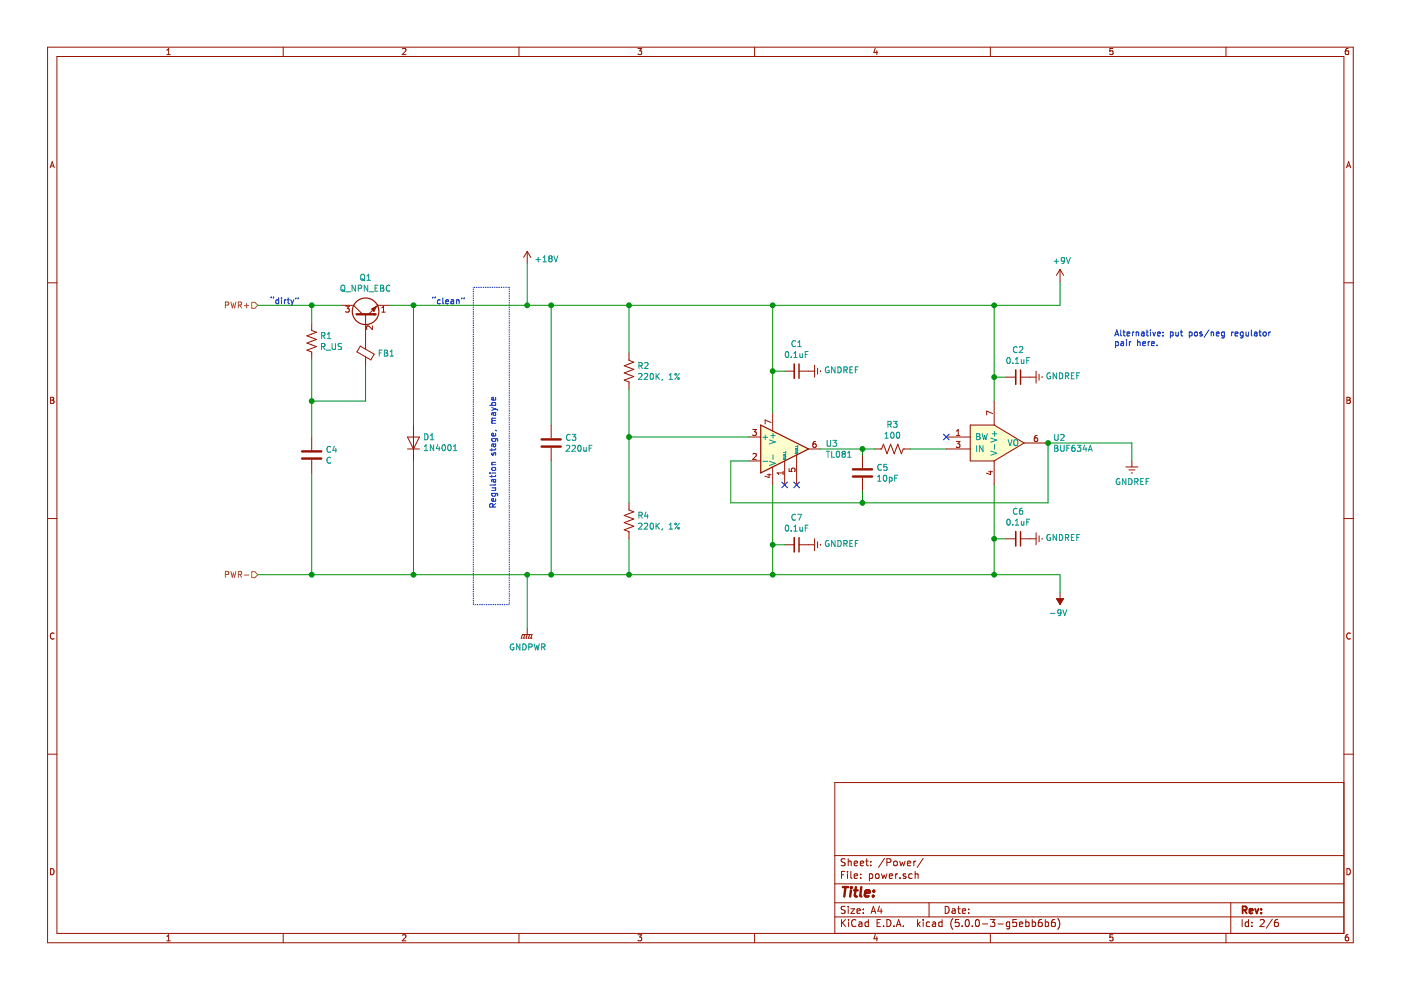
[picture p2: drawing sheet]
<svg xmlns="http://www.w3.org/2000/svg" width="297mm" height="210mm" viewBox="0 0 297 210" stroke-linecap="round" stroke-linejoin="round" font-family="sans-serif">
<g fill="none" stroke="#969400" stroke-width=".21">
<path d="M47.8 64.7l.7-.1v-.5l-.7-.1v1.3M49 64l.3 1.3 .2-.9 .2 .9 .3-1.3M50.5 64.7l.7-.1v-.5l-.7-.1v1.3M50.8 64.7l.4 .6M51.8 64.8h1M52.3 64.3v1M53.4 64.1h.6l.7 .6-.7 .7h-.6zM47.8 121.8l.7-.1v-.4l-.7-.2v1.3M49 121.1l.3 1.3 .2-.9 .2 .9 .3-1.3M50.5 121.8l.7-.1v-.4l-.7-.2v1.3M50.8 121.8l.4 .6M51.8 121.9h1"/>
<path d="M53.4 121.2h.6l.7 .7-.7 .6h-.6z"/>
</g>
<circle cx="77.5" cy="66" r="2.82" fill="none" stroke="#981200" stroke-width=".25"/>
<path d="M75 64.7l1.9 1.9M80 64.7h.1M80 64.7l-1.9 1.9" fill="none" stroke="#981200" stroke-width=".21"/>
<path d="M75.6 66.6h3.8" fill="none" stroke="#981200" stroke-width=".51"/>
<circle cx="79.4" cy="66.6" r=".25" fill="#981200"/>
<g fill="#981200" stroke="#981200" stroke-width=".21">
<path d="M224 126.9h1.5l-.8 1.3z"/>
<path d="M78.8 65.5l1-.5-.5 1z" fill-rule="evenodd"/>
</g>
<g fill="none" stroke="#981200" stroke-width=".21">
<path d="M10.1 10h276.8v189.9h-276.8zM12.1 12h272.8v185.9h-272.8zM35.4 11.6h.7M35.4 10.6l.4-.3v1.3M60 10v2M85.3 10.4l.5-.1 .3 .3-.8 1h.8M110 10v2M135.3 10.3h.8l-.5 .5 .4 .1v.5l-.2 .2-.5-.2M160 10v2M185.6 10.2l-.3 .9h.8M185.9 10.7v.9M210 10v2"/>
<path d="M235.9 10.3h-.6v.6l.6-.1v.6l-.1 .2-.5-.2M259.9 10v2M285.9 10.3h-.4l-.2 .3-.1 .7 .3 .3 .4-.2v-.6h-.4l-.3 .2M10.6 35.6l.5-1.3 .4 1.3M10.7 35.2h.7M285.5 35.6l.4-1.3 .5 1.3M285.6 35.2h.6M10.1 60h2M111.8 53.3v2.5M111.8 53.3l-.8 1.3M111.8 53.3l.7 1.3M224.7 57.1v2.6"/>
<path d="M224.7 57.1l-.7 1.3M224.7 57.1l.8 1.3M284.9 60h2M66.1 68.5v1.6l1 .3-2 .8 2 .8-2 .7 2 .8-2 .8 1 .3v1.6M72.4 64.7h2.6M73.3 64.9h.8l-.5 .5 .4 .1 .1 .5-.3 .2-.5-.1M76.4 73.4l2.9 1.7-.7 1.2-2.9-1.7zM77.5 66.6v7.4M77.5 75.7v1.7M79 69.1v.8l-1-.8-.3 .3 .1 .4M80 64.7h2.6M80.9 66.2h.8"/>
<path d="M80.9 65.3l.4-.4v1.3M133.4 74.9v1.5l1 .4-2.1 .8 2.1 .7-2.1 .8 2.1 .7-2.1 .8 1.1 .4v1.5M166.4 78.7h2M169.4 78.7h3.3M172.7 77.4v2.6M173.3 78.1v1.2M174 78.6v.2M213.3 80h2.1M216.4 80h3.3M219.7 78.7v2.5M220.3 79.3v1.3M220.9 79.8v.3"/>
<path d="M10.7 84.2h.5l.2 .3-.2 .3 .3 .3-.3 .4h-.5zM10.7 84.8h.5M66.1 92.7v2.8M66.1 97.5v2.8M86.4 95.2h2.5M86.4 92.7h2.5l-1.2 2.5zM87.7 90.1v7.6M116.9 90.1v2.8M116.9 94.9v2.8M158.7 92.7h2.6M158.7 97.7h2.6M159.6 91.1h.8l-.5 .4 .4 .2 .1 .4-.3 .2-.5-.1"/>
<path d="M159.6 96.3l.5-.2 .3 .4-.8 .9h.8M163.5 89.6l-1.3-.5v.8M163.8 87.6v3.8M163.8 99v3.8M166 99.9v.7M166.4 97.7v5.1M167.3 99.3v.6l.6 .1-.1-.5 .2-.2h.3l.3 .2-.2 .5M168.9 96.5v6.3M171.4 95.2h2.6M172.9 93.6h-.2a.79 .79 0 0 0-.1 1.3l.3-.1 .2-.5-.3-.2h-.2l-.3 .2M182.9 96.5v2.8M185.4 95.2h1.5l.4-1 .8 2 .7-2 .8 2 .8-2 .7 2 .4-1h1.5"/>
<path d="M200.6 95.2h5.1M200.6 92.7h5.1M202.7 93.6h.8l-.4 .5 .3 .1 .1 .4-.2 .3-.6-.2M202.8 92.3h.7M202.8 91.4l.4-.3v1.2M210 99.8v.8l-.9-.3M210.5 87.7l-1.3-.6v.9M210.8 90.1h-5.1v7.6h5.1M210.8 90.1l6.3 3.8M210.8 85v5.1M210.8 97.7v5.1M217.1 93.9l-6.3 3.8"/>
<path d="M217.1 93.9h5.1M219.9 92.3h-.2a.79 .79 0 0 0-.2 1.3l.4-.1 .1-.4-.2-.3h-.3l-.2 .3M238.7 99h2.5M239.3 99.6h1.3M240 97.7v1.3M285.6 84.2h.4l.3 .3-.3 .3 .3 .3-.2 .4h-.5zM285.6 84.8h.4M10.1 109.9h2M133.4 106.6v1.5l1 .4-2.1 .8 2.1 .7-2.1 .8 2.1 .8-2.1 .7 1.1 .4v1.5M162.7 100.7h.8M163.1 100.5v.8l-.9-.3M166 100.3h-1.2l.3 .3"/>
<path d="M166.4 115.5h2M169.4 115.5h3.3M172.7 114.2v2.6M173.3 114.9v1.2M174 115.4v.2M182.9 101.3v2.8M209.6 100h.9M213.3 114.2h2.1M216.4 114.2h3.3M219.7 113v2.5M220.3 113.6v1.3M220.9 114.1v.3"/>
<path d="M239.9 100.3h.2M284.9 109.9h2M11.5 134.3a.58 .58 0 0 0-.8 .5 .58 .58 0 0 0 .8 .6M110.5 135.3h.1M110.8 134.5h.1M110.8 134.5l-.3 .8M110.8 134.5h2l-.3 .8M111 135.3h.1M111.3 134.5l-.3 .8M111.5 135.3h.1M111.8 133.3v1.2l-.3 .8M112 135.3h.1"/>
<path d="M112.3 134.5l-.3 .8M112.5 135.3h.1M224.7 125.7v2.5M286.3 134.3a.58 .58 0 0 0-.8 .5 .58 .58 0 0 0 .8 .6M10.1 159.9h2M284.9 159.9h2M284.9 165.9h-107.9v32M10.7 184.2a.65 .65 0 0 1 .8 .6 .65 .65 0 0 1-.8 .7zM35.4 198.5l.4-.3v1.3M35.4 199.5h.7M60 197.9v2M85.3 198.3l.5-.1 .3 .3-.8 1h.8"/>
<path d="M110 197.9v2M135.3 198.2h.8l-.5 .5 .4 .1v.6l-.2 .1-.5-.1M160 197.9v2M177 194.4h107.9M177 191.4h107.9M177 187.4h107.9M177 181.4h107.9M178.4 185.5h.5M178.4 195v1.5M178.6 195.6l.7 .9M179.1 184.8h-.7v1.5M179.2 192.2h-.6l-.3 .2 .2 .4 .6 .3v.4l-.2 .2-.6-.1"/>
<path d="M179.2 182.1h-.6l-.3 .2 .2 .4 .6 .3v.4l-.2 .2-.6-.1M179.3 195l-.9 .8M179.7 184.8v.1M179.7 185.3v1M179.8 182.1v1.5M179.8 192.2v.1M179.8 192.7v1M179.8 182.7l.2-.1h.4l.1 1M179.9 195v.1M179.9 195.5v1M180.4 192.7h.8l-.8 1h.8M180.4 184.8v1.3l.2 .2"/>
<path d="M181.1 183.1l.7-.2v-.3h-.5l-.2 .2 .1 .7h.6M181.1 185.8l.7-.2v-.3h-.5l-.2 .2 .1 .7h.6M181.5 195.1a.59 .59 0 0 0-.8 0 .59 .59 0 0 0-.1 .7 .56 .56 0 0 0 .2 .6 .56 .56 0 0 0 .7-.1M181.7 193.2l.7-.2-.1-.2-.4-.1-.2 .2 .1 .7h.5M182.1 195.5h.6l.1 1M182.4 183.1l.7-.2-.1-.3h-.4l-.2 .2 .1 .7h.5M182.5 186.1v.2M182.5 185.3v.2M182.8 195.8l-.5 .1-.3 .2 .3 .4 .5-.1M183 193.5v.2M183 192.8v.1M183.5 182.6h.6"/>
<path d="M183.7 182.1v1.3l.4 .2M184.1 195.5h-.4l-.3 .2 .1 .6 .2 .2 .4-.1M184.1 195v1.5M184.3 185.3h.5l.2 .2v.6l-.2 .2-.5-.1M184.3 185.3v1.5M184.6 183.4v.2M184.6 182.6v.2M184.7 193.7l.5-1.5 .5 1.5M184.8 193.2h.8M185.6 198.1l-.3 .9h.8M185.7 185.4l.2-.1 .4 .1 .1 .6-.1 .2-.4 .1-.2-.2zM185.9 198.6v.9"/>
<path d="M186 195.7h.5M186.5 192.1l-.4 1.1h1M186.7 195h-.7v1.5h.7M186.8 192.7v1M186.9 185.3l.3 1 .3-.8 .3 .8 .2-1M187.3 196.3v.2M187.5 182l-1.2 1.9M188 182.9l.8-.1 .1-.2-.1-.4-.2-.1h-.6v1.5M188 195a.76 .76 0 0 1 .9 .7 .76 .76 0 0 1-.9 .8zM188.5 185.8l.8-.2-.1-.3h-.4l-.3 .2 .1 .7h.6M189.5 196.3v.2M189.5 182.7l.2-.1 .5 .1v.7l-.2 .2-.5-.2z"/>
<path d="M189.9 185.3v1M190 196.5l.5-1.5 .5 1.5M190.2 196h.7M190.3 185.3l-.4 .2M190.8 182.6l.2 1 .3-.7 .3 .7 .3-1M190.8 186.1v.2M191.5 196.3v.2M192 185.3h-.3l-.2 .2v.2l.5 .1v.4h-.5M192.4 183.1l.7-.2-.1-.3h-.4l-.2 .2 .1 .7h.5M193.4 185.3h-.4l-.3 .2v.6l.3 .2 .4-.1M193.8 182.6v1M194 185.4l.2-.1h.4l.1 1"/>
<path d="M194 184.8v1.5M194.2 182.6l-.4 .3M194.5 195v1.5M194.7 195.9l.4 .6M195.1 195.5l-.6 .5M195.7 195v.1M195.7 195.5v1M195.7 182l-1.2 1.9M197 191.4v3M197.1 195.5h-.4l-.3 .2v.6l.3 .2 .4-.1M197.7 195.5h.6l.1 1M198.4 195.8l-.7 .3 .2 .4 .5-.1"/>
<path d="M199.7 195.5h-.4l-.3 .2 .1 .6 .2 .2 .4-.1M199.7 195v1.5M200.4 192.2a.75 .75 0 0 1 .8 .7 .75 .75 0 0 1-.8 .8zM201.9 192.8h.6v.9M202 194.8a1.71 1.71 0 0 0 0 2.2M202.5 193l-.5 .1-.2 .2 .2 .4 .5-.1M203 192.7h.6M203.2 192.2v1.3l.4 .2M203.3 195h-.7l-.1 .7 .7-.1 .2 .2-.1 .5-.2 .2-.6-.2M204 196.3v.2M204 193.2l.7-.2v-.2l-.5-.1-.2 .2 .1 .7h.6M204.9 195h.1a.81 .81 0 0 1 .5 .7 .81 .81 0 0 1-.5 .8 .95 .95 0 0 1-.1-1.5z"/>
<path d="M205.4 193.5v.2M205.4 192.8v.1M206.1 196.3v.2M207 195h.3a.85 .85 0 0 1-.1 1.5 1 1 0 0 1-.2-1.5zM208.3 195.9h1.1M210 197.9v2M210 195h.9l-.5 .5 .5 .2v.6l-.3 .2-.6-.2M211.6 195.9h1.1M214.1 195.5h-.5l-.3 .2 .1 .6 .2 .2 .5-.1M214.1 195.5l-.1 1.3-.2 .2-.4-.1M215.5 195h-.7l-.1 .7 .7-.1 .1 .7-.2 .2-.6-.2M216.1 196l.8-.2-.1-.3h-.5l-.2 .2 .1 .7h.6"/>
<path d="M217.5 195.5h.4l.3 .2-.1 .7h-.6M217.5 195v1.5M218.9 195.5h.4l.3 .2-.1 .6-.2 .2-.4-.1M218.9 195v1.5M220.8 195h-.4a1.11 1.11 0 0 0-.1 1.4l.4 .1 .2-.2 .1-.5-.3-.3-.4 .1-.2 .2M221.6 195.5h.5l.2 .2-.1 .7h-.6M221.6 195v1.5M223.6 195h-.4a1.16 1.16 0 0 0-.2 1.4l.5 .1 .2-.2 .1-.5-.3-.3-.5 .1-.1 .2M224.3 194.8a1.71 1.71 0 0 1 0 2.2M235.9 198.2h-.6v.6l.6-.1v.7l-.1 .1-.5-.1M259.9 197.9v2M260.9 191.4v6.5"/>
<path d="M263.4 195v1.5M264.7 195.5h-.4l-.3 .2 .1 .7h.6M264.7 195v1.5M265.4 196.3v.2M265.4 195.5v.2M267.2 195.1l.6-.1 .3 .4-1 1.1h1M269.8 194.9l-1.3 1.9M270.9 195h-.4a.96 .96 0 0 0 0 1.5l.5-.2 .1-.5-.3-.3-.5 .1-.1 .2M285.6 184.2a.65 .65 0 0 1 .7 .6 .65 .65 0 0 1-.7 .7zM285.9 198.2h-.4l-.2 .3-.1 .7 .3 .3 .4-.1v-.7h-.4l-.3 .2"/>
</g>
<g fill="none" stroke="#009596" stroke-width=".21">
<path d="M76.5 58.3l.3-.1a.44 .44 0 0 1 .5 .4v.7l-.5 .1-.3-.1zM76.7 59.1l.7 .5M77.8 59.4h.7M77.8 58.5l.4-.3v1.2M113.6 55h1M114.1 54.6v.9M115.1 55.5h.8M115.1 54.6l.4-.4v1.3M116.6 54.8l-.2-.2 .2-.4 .4 .2v.3l-.2 .1M116.6 54.8l-.2 .2v.3l.2 .2h.2l.3-.2-.1-.4-.2-.1M116.6 54.8h.2M117.4 54.2l.4 1.3 .5-1.3"/>
<path d="M223.5 55.4h.9M224 54.9v1M225.7 55.2l-.2 .2-.4-.1v-.6l.4-.1 .2 .3v.7l-.2 .2-.4 .1M226.1 54.6l.4 1.3 .4-1.3M68.2 73.5l.7-.1v-.4l-.7-.2v1.3M68.2 71.2l.7-.1v-.5l-.7-.1v1.3M68.5 73.5l.4 .6M68.5 71.2l.4 .6M69.1 74.2h1M69.4 71.8h.7M69.4 70.9l.4-.4v1.3M70.4 72.8v1.1l.3 .2h.2l.2-.2v-1.1"/>
<path d="M72.3 60.6l.3-.1a.44 .44 0 0 1 .5 .4v.7l-.5 .1-.3-.1zM72.4 72.9l-.5-.1-.2 .3 .1 .3 .6 .2v.4l-.2 .1-.5-.1M72.5 61.4l.7 .5M73.4 61.9h.9M75.4 60.5v1.2l-.8-1.2v1.2M76 61.1h.6l.1-.2-.1-.3-.6-.1v1.2M78 60.5v1.2l-.8-1.2v1.2M78.2 61.9h1M79.5 61.1h.4M80.1 60.5h-.6v1.2h.6M80.4 74.8h.4M80.7 60.5l.6 .1v.4l-.2 .1 .3 .2-.1 .4h-.6z"/>
<path d="M80.7 61.1h.4M81 74.2h-.6v1.3M81.5 74.8h.4M81.5 74.2l.6 .2 .1 .2-.3 .2 .3 .3-.1 .3-.6 .1zM82.7 60.6a.56 .56 0 0 0-.8 .5 .56 .56 0 0 0 .8 .5M82.7 75.5h.7M82.7 74.6l.4-.4v1.3M135.4 79.3l.5-.1 .2 .3-.8 .9h.8M135.5 77.5l.6-.1v-.4l-.6-.1v1.2M135.8 77.5l.4 .6M136.6 79.3l.5-.1 .2 .3-.7 .9h.7M136.7 77l.4-.1 .3 .3-.8 .9h.8"/>
<path d="M137.9 79.3l.2-.1a.67 .67 0 0 1 .5 .6 .67 .67 0 0 1-.5 .6l-.3-.4zM139.1 79.2v1.2M139.3 79.7l.5 .7M139.8 79.2l-.7 .7M141.9 79.5l.3-.3v1.2M143.1 79.3h.3v.2h-.3zM144 79.2l-.9 1.2M166.6 74.7l.2-.2a.67 .67 0 0 1 .4 .7 .67 .67 0 0 1-.4 .6l-.3-.5zM167.8 75.7v.1M168.3 74.9l.4-.4v1.3M168.3 75.8h.7M168.7 72.3a.56 .56 0 0 0-.8 .6 .56 .56 0 0 0 .8 .5"/>
<path d="M169.2 73.5h.7M169.2 72.6l.3-.4v1.3M169.6 75v.8l.5-.1M170.1 75v.8M170.7 75.1h.5M171.3 74.5h-.6v1.3M175.7 77.9a.59 .59 0 0 0-.7 .5 .59 .59 0 0 0 .7 .6l.1-.5h-.3M177 77.8v1.3l-.7-1.3v1.3M177.7 77.8a.64 .64 0 0 1 .7 .6 .64 .64 0 0 1-.7 .7zM178.9 78.4l.7-.1v-.4l-.7-.1v1.3M179.2 78.4l.4 .7M180.2 78.4h.4"/>
<path d="M180.8 77.8h-.6v1.3h.6M181.3 78.4h.4M181.9 77.8h-.6v1.3M213.6 75.9l.2-.1a.67 .67 0 0 1 .4 .6 .67 .67 0 0 1-.4 .7l-.3-.5zM214.7 76.9v.2M215.3 77.1h.7M215.3 76.2l.3-.4v1.3M215.6 73.6a.56 .56 0 0 0-.8 .5 .56 .56 0 0 0 .8 .5M216.1 73.6l.5-.1 .3 .3-.8 1h.8M216.5 76.2l.1 .8 .5-.1M217.1 76.2v.9M217.7 76.4h.4"/>
<path d="M218.3 75.8h-.6v1.3M222.7 79.1a.59 .59 0 0 0-.8 .6 .59 .59 0 0 0 .8 .6v-.5h-.2M224 79.1v1.2l-.7-1.2v1.2M224.6 79.1a.64 .64 0 0 1 .7 .6 .64 .64 0 0 1-.7 .6zM225.9 79.7l.7-.1v-.4l-.7-.1v1.2M226.2 79.7l.4 .6M227.2 79.7h.4M227.7 79.1h-.5v1.2h.5M228.3 79.7h.4M228.9 79.1h-.6v1.2M70.1 94.8a.56 .56 0 0 0-.8 .5 .56 .56 0 0 0 .8 .5M70.1 97.1a.56 .56 0 0 0-.8 .5 .56 .56 0 0 0 .8 .5"/>
<path d="M70.9 94.6l-.3 .9h.8M71.2 95.1v.8M90 95.6h.7M90 94.6l.3-.3v1.3M90.1 92a.64 .64 0 0 1 .7 .6 .64 .64 0 0 1-.7 .6zM91.2 93.2h.8M91.2 92.3l.4-.3v1.2M92 94.3v1.3l-.8-1.3v1.3M92.8 94.2l-.3 .9h.8M93.1 94.7v.9M93.8 94.4l.2-.1a.67 .67 0 0 1 .5 .6 .67 .67 0 0 1-.5 .7l-.3-.5zM95.1 94.4l.1-.1a.67 .67 0 0 1 .5 .6 .67 .67 0 0 1-.5 .7 .83 .83 0 0 1-.1-1.2z"/>
<path d="M96.1 95.6h.8M96.1 94.6l.4-.3v1.3M120.1 94.5l.5-.1 .2 .4-.8 .9h.8M120.9 92.2a.56 .56 0 0 0-.8 .5 .56 .56 0 0 0 .8 .5M121.3 94.5l.5-.1 .2 .4-.8 .9h.8M121.3 92.1h.8l-.4 .5 .3 .1 .1 .4-.3 .3-.5-.2M122.6 94.5l.2-.1a.69 .69 0 0 1 .4 .6 .69 .69 0 0 1-.4 .7l-.3-.5zM123.8 94.8v.8h.5M124.3 94.8v.9M124.9 95h.4M125.5 94.4h-.6v1.3M140.4 80.4l-.1 .2"/>
<path d="M141.9 80.4h.7M143.7 80.1h.3v.3h-.3zM161.8 97.8h1M161.8 92.7h1M162.2 92.3v.9M163.1 97.8l1.3 .4-1.3 .5M163.1 93.3l1.3 .4-1.3 .4M163.4 92.4h1M163.9 91.9v1M163.9 96.4v1M166.1 97.2h.5l-.5 .2h.5M166.1 96.6l.5 .1-.1 .2h-.4"/>
<path d="M166.6 95.7v.3h-.5M166.6 96.1v.3h-.5M168.6 95.9h.5l-.5 .3h.5M168.6 95.3l.5 .2-.1 .1h-.4M169.1 94.5v.2h-.5M169.1 94.9v.2h-.5M175.2 95.7h.7M175.4 93.4v1l.2 .2h.4l.1-.2v-1M175.6 95.7v1.2M176.3 95.7v1.2h.6M176.6 93.4h.8l-.5 .5 .4 .1v.5l-.2 .1-.5-.1M177.4 95.8l.2-.1a.69 .69 0 0 1 .4 .6 .69 .69 0 0 1-.4 .6l-.3-.4z"/>
<path d="M178.7 96.2l-.2 .3v.2l.2 .2h.3l.2-.2v-.4l-.2-.1M178.7 96.2l-.2-.2 .2-.3 .5 .1v.3l-.2 .1M178.7 96.2h.3M179.7 96.9h.7M179.7 96l.4-.3v1.2M186.9 98.6a.56 .56 0 0 0-.8 .5 .56 .56 0 0 0 .8 .5M187.6 92l.4-.4v1.3M187.6 92.9h.7M188 98.4h-.6v.7l.4-.2 .3 .3v.3l-.3 .2-.4-.1M188.3 90l.6-.1v-.4l-.6-.2v1.3M188.6 90l.4 .6M189 91.8l.1-.2a.67 .67 0 0 1 .5 .7 .67 .67 0 0 1-.5 .6l-.3-.5z"/>
<path d="M189.4 89.3h.8l-.4 .5 .3 .1 .1 .5-.3 .2-.5-.1M190.2 91.8l.2-.2a.69 .69 0 0 1 .4 .7 .69 .69 0 0 1-.4 .6l-.4-.5zM207.1 91.9h.4l.3 .3-.3 .4 .3 .2-.1 .4h-.6zM207.1 94.5v1.3M207.1 92.6h.4M208.2 91.9l.4 1.3 .2-.9 .2 .9 .3-1.3M208.4 94.5v1.3l-.7-1.3v1.3M210.1 95.7l1.2 .4-1.2 .4M210.1 92.9l1.2 .4-1.2 .4M210.4 92h.9M210.9 91.5v1M210.9 94.3v.9"/>
<path d="M213.7 93.2l.5 1.3 .4-1.3M215 93.4l.3-.2a.44 .44 0 0 1 .5 .4l-.1 .7-.4 .2-.3-.2zM223.6 92.1v1l.3 .3 .3-.1 .1-.2v-1M223.6 94.4l.6 .1 .1 .3-.3 .2 .3 .2-.1 .4-.6 .1zM223.6 95h.4M224.9 92.2l.5-.1 .2 .4-.8 .9h.8M224.9 94.4v1.1l.2 .2 .4-.1 .1-.1v-1.1M226.2 95h.4M226.8 94.4h-.6v1.3M227.8 94.4l-.3 .1-.3 .5 .1 .6h.5v-.6l-.3-.1-.3 .2M228.4 94.4h.8l-.5 .5 .4 .1v.6l-.2 .1-.5-.1M230 94.4l-.4 .8h.8"/>
<path d="M230.3 94.8v.9M230.7 95.7l.5-1.3 .4 1.3M230.9 95.3h.5M135.4 111l.5-.1 .2 .4-.8 .9h.8M135.5 109.3l.6-.1v-.5l-.6-.1v1.3M135.8 109.3l.4 .6M136.6 111l.5-.1 .2 .4-.7 .9h.7M137 108.5l-.3 .9h.7M137.3 109v.9M137.9 111l.2-.1a.67 .67 0 0 1 .5 .6 .67 .67 0 0 1-.5 .7l-.3-.5zM139.1 110.9v1.3M139.3 111.5l.5 .7"/>
<path d="M139.8 110.9l-.7 .7M140.4 112.1l-.1 .3M141.9 111.3l.3-.4v1.3M141.9 112.2h.7M143.1 111h.3v.2h-.3zM143.7 111.9h.3v.2h-.3zM144 110.9l-.9 1.3M166.6 111.5l.2-.2a.67 .67 0 0 1 .4 .7 .67 .67 0 0 1-.4 .6l-.3-.5zM167.8 112.5v.1M168.3 112.6h.7M168.3 111.7l.4-.4v1.3M168.7 109.2a.56 .56 0 0 0-.8 .5 .56 .56 0 0 0 .8 .5"/>
<path d="M169.1 109h.8l-.5 1.3M169.6 111.8v.8l.5-.1M170.1 111.8v.8M170.7 112h.5M171.3 111.3h-.6v1.3M175.7 114.7a.59 .59 0 0 0-.7 .5 .59 .59 0 0 0 .7 .6l.1-.5h-.3M177 114.6v1.3l-.7-1.3v1.3M177.7 114.6a.64 .64 0 0 1 .7 .6 .64 .64 0 0 1-.7 .7zM178.9 115.3l.7-.2v-.4l-.7-.1v1.3M179.2 115.3l.4 .6M180.2 115.2h.4M180.8 114.6h-.6v1.3h.6"/>
<path d="M181.3 115.2h.4M181.9 114.6h-.6v1.3M186.1 102h.7M186.1 101.1l.3-.3v1.2M187.4 100.9l.2-.1a.67 .67 0 0 1 .4 .6 .67 .67 0 0 1-.4 .6l-.3-.5zM188.5 101.2h.4l.3 .2-.2 .6h-.5M188.5 101.2v1.3M189.7 101.4h.4M190.3 100.8h-.6v1.2M213.6 110.2l.2-.1a.67 .67 0 0 1 .4 .6 .67 .67 0 0 1-.4 .6l-.3-.4zM214.7 111.2v.1M215.3 111.3h.7"/>
<path d="M215.3 110.4l.3-.3v1.2M215.6 107.9a.56 .56 0 0 0-.8 .5 .56 .56 0 0 0 .8 .5M216.5 110.5l.1 .8 .5-.1M216.7 107.8h-.2a.79 .79 0 0 0-.1 1.2h.3l.2-.5-.3-.3h-.2l-.3 .3M217.1 110.5v.8M217.7 110.7h.4M218.3 110.1h-.6v1.2M222.7 113.4a.59 .59 0 0 0-.8 .6 .59 .59 0 0 0 .8 .5v-.4h-.2M224 113.3v1.3l-.7-1.3v1.3M224.6 113.3a.64 .64 0 0 1 .7 .7 .64 .64 0 0 1-.7 .6zM225.9 114l.7-.1v-.5l-.7-.1v1.3M226.2 114l.4 .6"/>
<path d="M227.2 113.9h.4M227.7 113.3h-.5v1.3h.5M228.3 113.9h.4M228.9 113.3h-.6v1.3M237.4 101.5a.59 .59 0 0 0-.8 .6 .59 .59 0 0 0 .8 .6v-.5h-.2M238.7 101.5v1.2l-.7-1.2v1.2M239.3 101.5a.64 .64 0 0 1 .7 .6 .64 .64 0 0 1-.7 .6zM240.6 102.1l.6-.1v-.4l-.6-.1v1.2M240.9 102.1l.4 .6M241.9 102.1h.4M242.4 101.5h-.5v1.2h.5M243 102.1h.4"/>
<path d="M243.6 101.5h-.6v1.2M108.9 136.6a.57 .57 0 0 0-.7 .6 .57 .57 0 0 0 .8 .5v-.4h-.3M110.2 136.5v1.3l-.7-1.3v1.3M110.8 136.5a.64 .64 0 0 1 .8 .7 .64 .64 0 0 1-.8 .6zM112.1 137.2l.6-.1 .1-.1v-.3l-.7-.2v1.3M113.3 136.5l.3 1.3 .2-.9 .2 .9 .3-1.3M114.8 137.2l.6-.1 .2-.1-.1-.3-.7-.2v1.3M115.1 137.2l.5 .6M222.7 130.1h1M225 129.8l-.3 .3-.3-.1-.1-.6 .4-.1 .3 .2-.1 .7-.2 .3h-.3M225.3 129.3l.4 1.2 .5-1.2"/>
</g>
<g fill="none" stroke="#981200" stroke-width=".51">
<path d="M64.1 97.2h4M64.1 95.7h4M114.8 94.7h4.1M114.8 93.2h4.1M180.8 99.5h4.1M180.8 101h4.1M178.7 188.1h1.1M179.3 188.1l-.3 2M180.4 188.8l-.2 1.3M180.5 188.1v.2M180.5 188.1l.1 .1-.1 .1M181.1 188.8h.7"/>
<path d="M181.5 188.1l-.3 1.7 .1 .2 .4 .1M182.6 188.1l-.2 1.7 .2 .3M183.4 189.4l1-.2-.1-.4h-.5l-.4 .2v1h.8M185.1 189.9v.2M185.3 188.8l.1 .1-.2 .1M185.3 188.8l-.1 .2"/>
</g>
<g fill="none" stroke="#009300" stroke-width=".21">
<path d="M111.8 55.8v8.9M224.7 59.7v5h-142.1M54.7 64.7h17.7M66.1 64.7v3.8M66.1 76.2v16.5M77.5 77.4v7.6h-11.4M87.7 64.7v25.4M116.9 64.7v25.4M133.4 64.7v10.2M163.8 64.7v22.9M163.8 78.7h2.6M210.8 64.7v20.3"/>
<path d="M210.8 80h2.5M87.7 97.7v24.2M116.9 97.7v24.2M133.4 82.5v24.1M133.4 92.7h25.3M158.7 97.7h-3.8v8.9h67.3v-12.7h17.8v3.8M174 95.2h11.4M182.9 95.2v1.3M193 95.2h7.6M66.1 100.3v21.6M133.4 114.2v7.7M163.8 102.8v19.1"/>
<path d="M163.8 115.5h2.6M182.9 104.1v2.5M210.8 102.8v19.1M210.8 114.2h2.5M54.7 121.9h170v3.8M111.8 121.9v11.4"/>
</g>
<path d="M100.4 60.9v67.3M108 60.9h-7.6M108 60.9v67.3M100.4 128.2h7.6" fill="none" stroke="#0327cd" stroke-width=".21" stroke-dasharray=".2 .2" stroke-linecap="butt"/>
<g fill="none" stroke="#0327cd" stroke-width=".21">
<path d="M57.6 63l-.1 .2M58 63l-.1 .2M59.1 63.1v1.3M59.1 63.6h-.4l-.2 .2 .1 .6h.5M59.7 63.1v.2M59.7 63.6v.8M60.3 63.6v.8M60.7 63.6l-.4 .2M60.9 63.6h.5M61.1 63.1v1.1l.3 .2M61.7 63.6l.3 .8M62 64.4l-.3 .4"/>
<path d="M62.3 63.6l-.3 .8M62.8 63.1l-.2 .3M63.2 63.1l-.1 .3M91.8 63l-.1 .2M92.3 63l-.1 .2M93.4 63.6h-.4l-.3 .2 .2 .6h.5M93.9 63.1v1.1l.2 .2M94.5 64l.6-.1v-.3h-.4l-.2 .1 .1 .7h.5M95.6 63.6h.5l.1 .8M96.2 63.9l-.6 .2v.3h.6M96.8 63.7l.5-.1v.8M96.8 63.6v.8"/>
<path d="M97.9 63.1l-.1 .3M98.4 63.1l-.1 .3M236.3 71.2l.5-1.2 .4 1.2M236.5 70.9h.6M236.5 72.5v1.2M236.5 72.5h.4l.2 .2-.1 .5h-.5M237.6 70v1.1l.2 .1M237.7 72.5h.5v.8M238.1 70.4h.5M238.2 72.8l-.6 .2 .2 .3 .4-.1M238.3 70v1.1l.3 .1M238.8 72v.1"/>
<path d="M238.8 72.5v.8M239 70.8l.5-.1v-.3h-.4l-.1 .2v.6h.5M239.4 72.5v.8M239.8 72.5l-.4 .2M240.1 70.4v.8M240.5 70.4l-.4 .2M240.9 70.5l.5-.1v.8M240.9 70.4v.8M241.2 72.6l.5-.1v.8M241.2 72v1.3M242 70.4h.5l.1 .8M242.3 72.9l.6-.1-.1-.3h-.3l-.2 .1v.6h.5"/>
<path d="M242.6 70.7l-.6 .2v.3h.6M243 70.4h.5M243.2 70v1.1l.3 .1M243.4 72.5v.8M243.8 72.5l-.4 .2M243.9 70v.1M243.9 70.4v.8M244.1 72.9l.7-.1-.1-.3h-.4l-.2 .1 .1 .6h.5M244.4 70.4l.3 .8 .3-.8M245.3 73.2v.1M245.4 70.8l.6-.1v-.3h-.4l-.2 .2 .1 .6h.5M246.6 71.1v.1"/>
<path d="M246.6 70.4v.2M248.2 70.4h.3l.2 .2-.1 .6h-.4M248.2 70.4v1.3M249.3 70.4v.8l.5-.1M249.8 70.4v.8M250.3 70.4h.4M250.4 70v1.1l.3 .1M252.1 70.4h.4l.2 .2-.1 .6h-.5M252.1 70.4v1.3M253.3 70.4h.3l.3 .2-.1 .6-.5-.1zM254.9 70.4h-.3l-.2 .2v.1l.5 .2v.3h-.5M256.4 69.9l-1.1 1.6"/>
<path d="M256.8 70.5l.5-.1v.8M256.8 70.4v.8M257.9 70.8l.6-.1-.1-.3h-.3l-.2 .2v.6h.5M259.6 70.4h-.4l-.2 .2 .1 .6h.5M259.6 70.4v1l-.3 .3-.3-.1M261.1 70.4v.8M261.5 70.4l-.4 .2M261.9 70.8l.6-.1-.1-.3h-.4l-.1 .2v.6h.5M263.6 70.4h-.4l-.2 .2 .1 .6h.5M263.6 70.4v1l-.3 .3-.3-.1M264.2 70.4v.8l.5-.1M264.7 70.4v.8"/>
<path d="M265.3 70v1.1l.2 .1M266 70.4h.5v.8M266.5 70.7l-.6 .2 .1 .3h.5M266.9 70.4h.5M267.1 70v1.1l.3 .1M267.9 70.4h.3l.3 .2-.2 .6h-.3l-.2-.2zM269 70.4v.8M269.4 70.4l-.4 .2M103.8 85.9h1.3M104.3 95.1v.5M104.3 93h1l.2 .2v.3M104.3 98.5h.8"/>
<path d="M104.3 89.7h.8M104.3 86.4l.8 .3M104.3 85.9v-.4l.2-.2 .6 .1v.5M104.3 93v.3l.2 .3 .6-.1v-.5M104.3 96v.3l.1 .2 .2-.1 .1-.4h.4v.5M104.3 99.2h.7l.1 .4-.6 .2-.2-.3zM104.4 89.2l-.1 .2 .1 .3M104.4 89.2h.7M104.6 87.5l.2 .6 .3-.1v-.5M104.6 94.1l.2 .6h.3v-.6M105.1 84.3v.4l-.2 .1h-.6v-.5l.3-.1 .1 .6M105.1 91.9v.4l-.2 .2-.6-.1v-.5l.3-.1 .1 .7"/>
<path d="M105.1 91.2l.2 .2M105.1 95.1l-.2 .3h-1.1M105.1 87.5l-.8 .1v.4M105.1 88.6l-.8 .1v.3l.1 .2M105.1 94.1l-.8 .1v.5M105.1 98l-.8 .1 .1 .4M105.1 86.7l-.8 .3M105.1 86.7l.4 .3M103.8 100.3h.2M104.3 100.7v.5M104.3 104.6h1l.2 .2v.3M104.3 103.4h.8"/>
<path d="M104.3 100.3h.8M104.3 104.6v.4l.2 .2 .6-.1v-.5M104.5 107.5l-.1-.7h-.4l-.2 .7h1.3M104.6 101.6l.2 .6h.3v-.6M105 103.4l.1 .5-.8 .1M105.1 105.8v.3l-.2 .2-.6-.1v-.4l.3-.1 .1 .6M105.1 106.8l-.6 .4M105.1 100.7l-.2 .3h-1.1M105.1 101.6l-.8 .1v.5M105.1 102.7l-.2 .1h-1.1"/>
</g>
<path d="M161.3 90.1l10.1 5.1-10.1 5.1z" fill="#fffecd" stroke="#fffecd" stroke-width=".25"/>
<path d="M161.3 90.1l10.1 5.1-10.1 5.1z" fill="none" stroke="#981200" stroke-width=".25"/>
<path d="M205.7 90.1h5.1l6.3 3.8-6.3 3.8h-5.1z" fill-rule="evenodd" fill="#fffecd" stroke="#fffecd" stroke-width=".21"/>
<path d="M200 92l1.2 1.3M201.2 92l-1.2 1.3M165.8 102.2l1.2 1.2M167 102.2l-1.2 1.2M168.3 102.2l1.2 1.2M169.5 102.2l-1.2 1.2" fill="none" stroke="#011996" stroke-width=".21"/>
<path d="M168.4 77.2v3M215.4 78.4v3.1M168.4 114v3M215.4 112.7v3.1" fill="none" stroke="#981200" stroke-width=".33"/>
<path d="M169.4 77.2v3M216.4 78.4v3.1M169.4 114v3M216.4 112.7v3.1" fill="none" stroke="#981200" stroke-width=".3"/>
<g fill="#009300" stroke="#009300" stroke-width=".21">
<circle cx="66.1" cy="64.7" r=".51"/>
<circle cx="87.7" cy="64.7" r=".51"/>
<circle cx="116.9" cy="64.7" r=".51"/>
<circle cx="87.7" cy="121.9" r=".51"/>
<circle cx="66.1" cy="85" r=".51"/>
<circle cx="66.1" cy="121.9" r=".51"/>
<circle cx="116.9" cy="121.9" r=".51"/>
<circle cx="133.4" cy="92.7" r=".51"/>
<circle cx="133.4" cy="64.7" r=".51"/>
<circle cx="133.4" cy="121.9" r=".51"/>
<circle cx="163.8" cy="121.9" r=".51"/>
<circle cx="182.9" cy="95.2" r=".51"/>
<circle cx="163.8" cy="64.7" r=".51"/>
<circle cx="182.9" cy="106.6" r=".51"/>
<circle cx="222.2" cy="93.9" r=".51"/>
<circle cx="210.8" cy="121.9" r=".51"/>
<circle cx="210.8" cy="64.7" r=".51"/>
<circle cx="163.8" cy="115.5" r=".51"/>
<circle cx="163.8" cy="78.7" r=".51"/>
<circle cx="210.8" cy="80" r=".51"/>
<circle cx="210.8" cy="114.2" r=".51"/>
<circle cx="111.8" cy="121.9" r=".51"/>
<circle cx="111.8" cy="64.7" r=".51"/>
</g>
<path d="M263.5 193l.7-.1 .1-.2-.1-.4-.2-.1h-.5v1.5M263.8 193l.5 .7M264.9 193.2l.7-.2-.1-.2-.4-.1-.2 .2 .1 .7h.5M266.1 192.7l.4 1 .3-1M267.4 193.5v.2M267.4 192.8v.1" fill="none" stroke="#981200" stroke-width=".38"/>
</svg>
